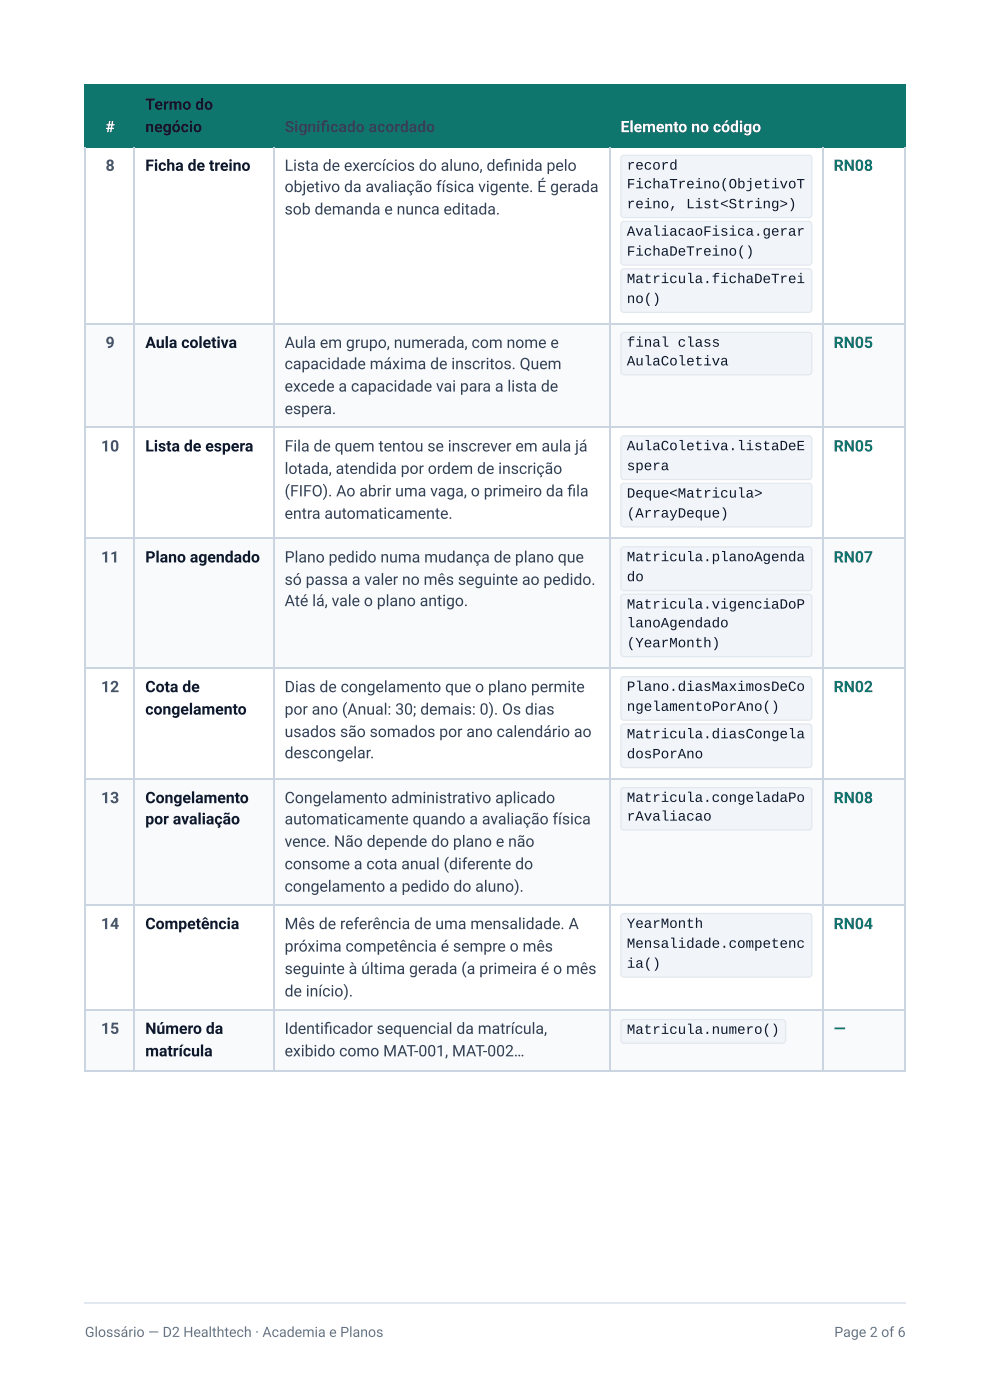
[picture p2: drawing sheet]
<svg xmlns="http://www.w3.org/2000/svg" width="210mm" height="297mm" viewBox="0 0 210 297" stroke-linecap="round" stroke-linejoin="round" font-family="sans-serif">
<defs><g id="words">
<g font-size="3.3" fill="#0f172a">
<text x="30.8" y="23.3">Termo do</text>
<text x="30.8" y="28">negócio</text>
<text x="30.8" y="36.2">Ficha de treino</text>
<text x="30.8" y="73.8">Aula coletiva</text>
<text x="30.8" y="95.8">Lista de espera</text>
<text x="30.8" y="119.3">Plano agendado</text>
<text x="30.8" y="146.8">Cota de</text>
<text x="30.8" y="151.6">congelamento</text>
<text x="30.8" y="170.4">Congelamento</text>
<text x="30.8" y="174.9">por avaliação</text>
<text x="30.8" y="197.1">Competência</text>
<text x="30.8" y="219.3">Número da</text>
<text x="30.8" y="224.1">matrícula</text>
</g>
<g font-size="3.3" fill="#fff">
<text x="22.3" y="28">#</text>
<text x="131.6" y="28">Elemento no código</text>
</g>
<g font-size="3.3" fill="#334155">
<text x="60.3" y="28">Signifi cado acordado</text>
<text x="60.3" y="36.2">Lista de exercícios do aluno, defi nida pelo</text>
<text x="60.3" y="40.7">objetivo da avaliação física vigente. É gerada</text>
<text x="60.3" y="45.5">sob demanda e nunca editada.</text>
<text x="60.3" y="73.8">Aula em grupo, numerada, com nome e</text>
<text x="60.3" y="78.3">capacidade máxima de inscritos. Quem</text>
<text x="60.3" y="83.1">excede a capacidade vai para a lista de</text>
<text x="60.3" y="87.8">espera.</text>
<text x="60.3" y="95.8">Fila de quem tentou se inscrever em aula já</text>
<text x="60.3" y="100.5">lotada, atendida por ordem de inscrição</text>
<text x="60.3" y="105.3">(FIFO). Ao abrir uma vaga, o primeiro da fi la</text>
<text x="60.3" y="110.1">entra automaticamente.</text>
<text x="60.3" y="119.3">Plano pedido numa mudança de plano que</text>
<text x="60.3" y="124.1">só passa a valer no mês seguinte ao pedido.</text>
<text x="60.3" y="128.6">Até lá, vale o plano antigo.</text>
<text x="60.3" y="146.8">Dias de congelamento que o plano permite</text>
<text x="60.3" y="151.6">por ano (Anual: 30; demais: 0). Os dias</text>
<text x="60.3" y="156.4">usados são somados por ano calendário ao</text>
<text x="60.3" y="160.9">descongelar.</text>
<text x="60.3" y="170.4">Congelamento administrativo aplicado</text>
<text x="60.3" y="174.9">automaticamente quando a avaliação física</text>
<text x="60.3" y="179.7">vence. Não depende do plano e não</text>
<text x="60.3" y="184.4">consome a cota anual (diferente do</text>
<text x="60.3" y="189.2">congelamento a pedido do aluno).</text>
<text x="60.3" y="197.1">Mês de referência de uma mensalidade. A</text>
<text x="60.3" y="201.9">próxima competência é sempre o mês</text>
<text x="60.3" y="206.6">seguinte à última gerada (a primeira é o mês</text>
<text x="60.3" y="211.4">de início).</text>
<text x="60.3" y="219.3">Identifi cador sequencial da matrícula,</text>
<text x="60.3" y="224.1">exibido como MAT-001, MAT-002…</text>
</g>
<g font-size="3.3" fill="#475569">
<text x="22.4" y="36.2">8</text>
<text x="22.4" y="73.8">9</text>
<text x="21.4" y="95.8">10</text>
<text x="21.4" y="119.3">11</text>
<text x="21.4" y="146.8">12</text>
<text x="21.4" y="170.4">13</text>
<text x="21.4" y="197.1">14</text>
<text x="21.4" y="219.3">15</text>
</g>
<g font-size="3.3" fill="#0f766e">
<text x="176.7" y="36.2">RN08</text>
<text x="176.7" y="73.8">RN05</text>
<text x="176.7" y="95.8">RN05</text>
<text x="176.7" y="119.3">RN07</text>
<text x="176.7" y="146.8">RN02</text>
<text x="176.7" y="170.4">RN08</text>
<text x="176.7" y="197.1">RN04</text>
<text x="176.7" y="219.3">—</text>
</g>
<g font-size="3" fill="#0f172a">
<text x="132.9" y="36">record</text>
<text x="132.9" y="40">FichaTreino(ObjetivoT</text>
<text x="132.9" y="44.2">reino, List&lt;String&gt;)</text>
<text x="132.9" y="50">AvaliacaoFisica.gerar</text>
<text x="132.9" y="54.2">FichaDeTreino()</text>
<text x="132.9" y="60.1">Matricula.fichaDeTrei</text>
<text x="132.9" y="64.3">no()</text>
<text x="132.9" y="73.6">final class</text>
<text x="132.9" y="77.5">AulaColetiva</text>
<text x="132.9" y="95.5">AulaColetiva.listaDeE</text>
<text x="132.9" y="99.7">spera</text>
<text x="132.9" y="105.6">Deque&lt;Matricula&gt;</text>
<text x="132.9" y="109.8">(ArrayDeque)</text>
<text x="132.9" y="119.1">Matricula.planoAgenda</text>
<text x="132.9" y="123.3">do</text>
<text x="132.9" y="129.1">Matricula.vigenciaDoP</text>
<text x="132.9" y="133.1">lanoAgendado</text>
<text x="132.9" y="137.3">(YearMonth)</text>
<text x="132.9" y="146.6">Plano.diasMaximosDeCo</text>
<text x="132.9" y="150.8">ngelamentoPorAno()</text>
<text x="132.9" y="156.6">Matricula.diasCongela</text>
<text x="132.9" y="160.9">dosPorAno</text>
<text x="132.9" y="170.1">Matricula.congeladaPo</text>
<text x="132.9" y="174.1">rAvaliacao</text>
<text x="132.9" y="196.9">YearMonth</text>
<text x="132.9" y="201.1">Mensalidade.competenc</text>
<text x="132.9" y="205.3">ia()</text>
<text x="132.9" y="219.3">Matricula.numero()</text>
</g>
<g font-size="3" fill="#64748b">
<text x="18" y="283.6">Glossário — D2 Healthtech · Academia e Planos</text>
<text x="176.9" y="283.6">Page 2 of 6</text>
</g>
</g></defs>
<g fill="#0f766e">
<path d="M18.3 18.3h10.3v12.7h-10.3z"/>
<path d="M28.6 18.3h29.6v12.7h-29.6z"/>
<path d="M58.2 18.3h71.2v12.7h-71.2z"/>
<path d="M129.4 18.3h45v12.7h-45z"/>
<path d="M174.4 18.3h17.4v12.7h-17.4z"/>
</g>
<g fill="#f8fafc">
<path d="M18.3 68.5h10.3v22.3h-10.3z"/>
<path d="M28.6 68.5h29.6v22.3h-29.6z"/>
<path d="M58.2 68.5h71.2v22.3h-71.2z"/>
<path d="M129.4 68.5h45v22.3h-45z"/>
<path d="M174.4 68.5h17.4v22.3h-17.4z"/>
<path d="M18.3 114h10.3v27.8h-10.3z"/>
<path d="M28.6 114h29.6v27.8h-29.6z"/>
<path d="M58.2 114h71.2v27.8h-71.2z"/>
<path d="M129.4 114h45v27.8h-45z"/>
<path d="M174.4 114h17.4v27.8h-17.4z"/>
<path d="M18.3 165.1h10.3v27h-10.3z"/>
<path d="M28.6 165.1h29.6v27h-29.6z"/>
<path d="M58.2 165.1h71.2v27h-71.2z"/>
<path d="M129.4 165.1h45v27h-45z"/>
<path d="M174.4 165.1h17.4v27h-17.4z"/>
<path d="M18.3 214.3h10.3v12.7h-10.3z"/>
<path d="M28.6 214.3h29.6v12.7h-29.6z"/>
<path d="M58.2 214.3h71.2v12.7h-71.2z"/>
<path d="M129.4 214.3h45v12.7h-45z"/>
<path d="M174.4 214.3h17.4v12.7h-17.4z"/>
</g>
<path d="M18 18.1h174.1M18.1 18v13.2M28.4 18v13.2M58.1 18v13.2M129.2 18v13.2M174.5 18v13.2M192 18v13.2M18 31.1h174.1" fill="none" stroke="#0f766e" stroke-width=".26"/>
<g fill="none" stroke="#cbd5e1" stroke-width=".26">
<path d="M18.1 31.2v196.1M28.4 31.2v196.1M58.1 31.2v196.1M129.2 31.2v196.1M174.5 31.2v196.1M192 31.2v196.1M18 68.7h174.1M18 90.6h174.1M18 114.2h174.1M18 141.7h174.1M18 165.2h174.1M18 192h174.1"/>
<path d="M18 214.2h174.1M18 227.1h174.1"/>
</g>
<path d="M131.8 33.1l.5-.2h39.1a.66 .66 0 0 1 .7 .7v11.9a.66 .66 0 0 1-.7 .7h-39.1a.66 .66 0 0 1-.7-.7v-11.9z" fill="#f1f5f9"/>
<path d="M131.8 33.1l.5-.2h39.1a.66 .66 0 0 1 .7 .7v11.9a.66 .66 0 0 1-.7 .7h-39.1a.66 .66 0 0 1-.7-.7v-11.9z" fill="none" stroke="#e2e8f0" stroke-width=".26"/>
<path d="M131.8 47.2l.5-.2h39.1a.66 .66 0 0 1 .7 .6v8a.66 .66 0 0 1-.7 .6h-39.1a.66 .66 0 0 1-.7-.6v-8z" fill="#f1f5f9"/>
<path d="M131.8 47.2l.5-.2h39.1a.66 .66 0 0 1 .7 .6v8a.66 .66 0 0 1-.7 .6h-39.1a.66 .66 0 0 1-.7-.6v-8z" fill="none" stroke="#e2e8f0" stroke-width=".26"/>
<path d="M131.8 57.2l.5-.2h39.1a.66 .66 0 0 1 .7 .7v7.9a.66 .66 0 0 1-.7 .7h-39.1a.66 .66 0 0 1-.7-.7v-7.9z" fill="#f1f5f9"/>
<path d="M131.8 57.2l.5-.2h39.1a.66 .66 0 0 1 .7 .7v7.9a.66 .66 0 0 1-.7 .7h-39.1a.66 .66 0 0 1-.7-.7v-7.9z" fill="none" stroke="#e2e8f0" stroke-width=".26"/>
<path d="M131.8 70.7l.5-.2h39.1a.66 .66 0 0 1 .7 .7v7.6a.66 .66 0 0 1-.7 .7h-39.1a.66 .66 0 0 1-.7-.7v-7.6z" fill="#f1f5f9"/>
<path d="M131.8 70.7l.5-.2h39.1a.66 .66 0 0 1 .7 .7v7.6a.66 .66 0 0 1-.7 .7h-39.1a.66 .66 0 0 1-.7-.7v-7.6z" fill="none" stroke="#e2e8f0" stroke-width=".26"/>
<path d="M131.8 92.7l.5-.2h39.1a.66 .66 0 0 1 .7 .6v8a.66 .66 0 0 1-.7 .6h-39.1a.66 .66 0 0 1-.7-.6v-8z" fill="#f1f5f9"/>
<path d="M131.8 92.7l.5-.2h39.1a.66 .66 0 0 1 .7 .6v8a.66 .66 0 0 1-.7 .6h-39.1a.66 .66 0 0 1-.7-.6v-8z" fill="none" stroke="#e2e8f0" stroke-width=".26"/>
<path d="M131.8 102.7l.5-.2h39.1a.66 .66 0 0 1 .7 .7v7.9a.66 .66 0 0 1-.7 .7h-39.1a.66 .66 0 0 1-.7-.7v-7.9z" fill="#f1f5f9"/>
<path d="M131.8 102.7l.5-.2h39.1a.66 .66 0 0 1 .7 .7v7.9a.66 .66 0 0 1-.7 .7h-39.1a.66 .66 0 0 1-.7-.7v-7.9z" fill="none" stroke="#e2e8f0" stroke-width=".26"/>
<path d="M131.8 116.2l.5-.2h39.1a.66 .66 0 0 1 .7 .7v7.9a.66 .66 0 0 1-.7 .7h-39.1a.66 .66 0 0 1-.7-.7v-7.9z" fill="#f1f5f9"/>
<path d="M131.8 116.2l.5-.2h39.1a.66 .66 0 0 1 .7 .7v7.9a.66 .66 0 0 1-.7 .7h-39.1a.66 .66 0 0 1-.7-.7v-7.9z" fill="none" stroke="#e2e8f0" stroke-width=".26"/>
<path d="M131.8 126.3l.5-.2h39.1a.66 .66 0 0 1 .7 .6v11.9a.66 .66 0 0 1-.7 .7h-39.1a.66 .66 0 0 1-.7-.7v-11.9z" fill="#f1f5f9"/>
<path d="M131.8 126.3l.5-.2h39.1a.66 .66 0 0 1 .7 .6v11.9a.66 .66 0 0 1-.7 .7h-39.1a.66 .66 0 0 1-.7-.7v-11.9z" fill="none" stroke="#e2e8f0" stroke-width=".26"/>
<path d="M131.8 143.7l.5-.2h39.1a.66 .66 0 0 1 .7 .7v7.9a.66 .66 0 0 1-.7 .7h-39.1a.66 .66 0 0 1-.7-.7v-7.9z" fill="#f1f5f9"/>
<path d="M131.8 143.7l.5-.2h39.1a.66 .66 0 0 1 .7 .7v7.9a.66 .66 0 0 1-.7 .7h-39.1a.66 .66 0 0 1-.7-.7v-7.9z" fill="none" stroke="#e2e8f0" stroke-width=".26"/>
<path d="M131.8 153.8l.5-.2h39.1a.66 .66 0 0 1 .7 .7v7.9a.66 .66 0 0 1-.7 .7h-39.1a.66 .66 0 0 1-.7-.7v-7.9z" fill="#f1f5f9"/>
<path d="M131.8 153.8l.5-.2h39.1a.66 .66 0 0 1 .7 .7v7.9a.66 .66 0 0 1-.7 .7h-39.1a.66 .66 0 0 1-.7-.7v-7.9z" fill="none" stroke="#e2e8f0" stroke-width=".26"/>
<path d="M131.8 167.3l.5-.2h39.1a.66 .66 0 0 1 .7 .6v7.7a.66 .66 0 0 1-.7 .7h-39.1a.66 .66 0 0 1-.7-.7v-7.7z" fill="#f1f5f9"/>
<path d="M131.8 167.3l.5-.2h39.1a.66 .66 0 0 1 .7 .6v7.7a.66 .66 0 0 1-.7 .7h-39.1a.66 .66 0 0 1-.7-.7v-7.7z" fill="none" stroke="#e2e8f0" stroke-width=".26"/>
<path d="M131.8 194l.5-.2h39.1a.66 .66 0 0 1 .7 .7v12.1a.66 .66 0 0 1-.7 .7h-39.1a.66 .66 0 0 1-.7-.7v-12.1z" fill="#f1f5f9"/>
<path d="M131.8 194l.5-.2h39.1a.66 .66 0 0 1 .7 .7v12.1a.66 .66 0 0 1-.7 .7h-39.1a.66 .66 0 0 1-.7-.7v-12.1z" fill="none" stroke="#e2e8f0" stroke-width=".26"/>
<path d="M131.8 216.5l.5-.2h33.6a.66 .66 0 0 1 .7 .7v3.7a.66 .66 0 0 1-.7 .6h-33.6a.66 .66 0 0 1-.7-.6v-3.7z" fill="#f1f5f9"/>
<path d="M131.8 216.5l.5-.2h33.6a.66 .66 0 0 1 .7 .7v3.7a.66 .66 0 0 1-.7 .6h-33.6a.66 .66 0 0 1-.7-.6v-3.7zM18 276.4h174.1" fill="none" stroke="#e2e8f0" stroke-width=".26"/>
<use href="#words"/>
</svg>
